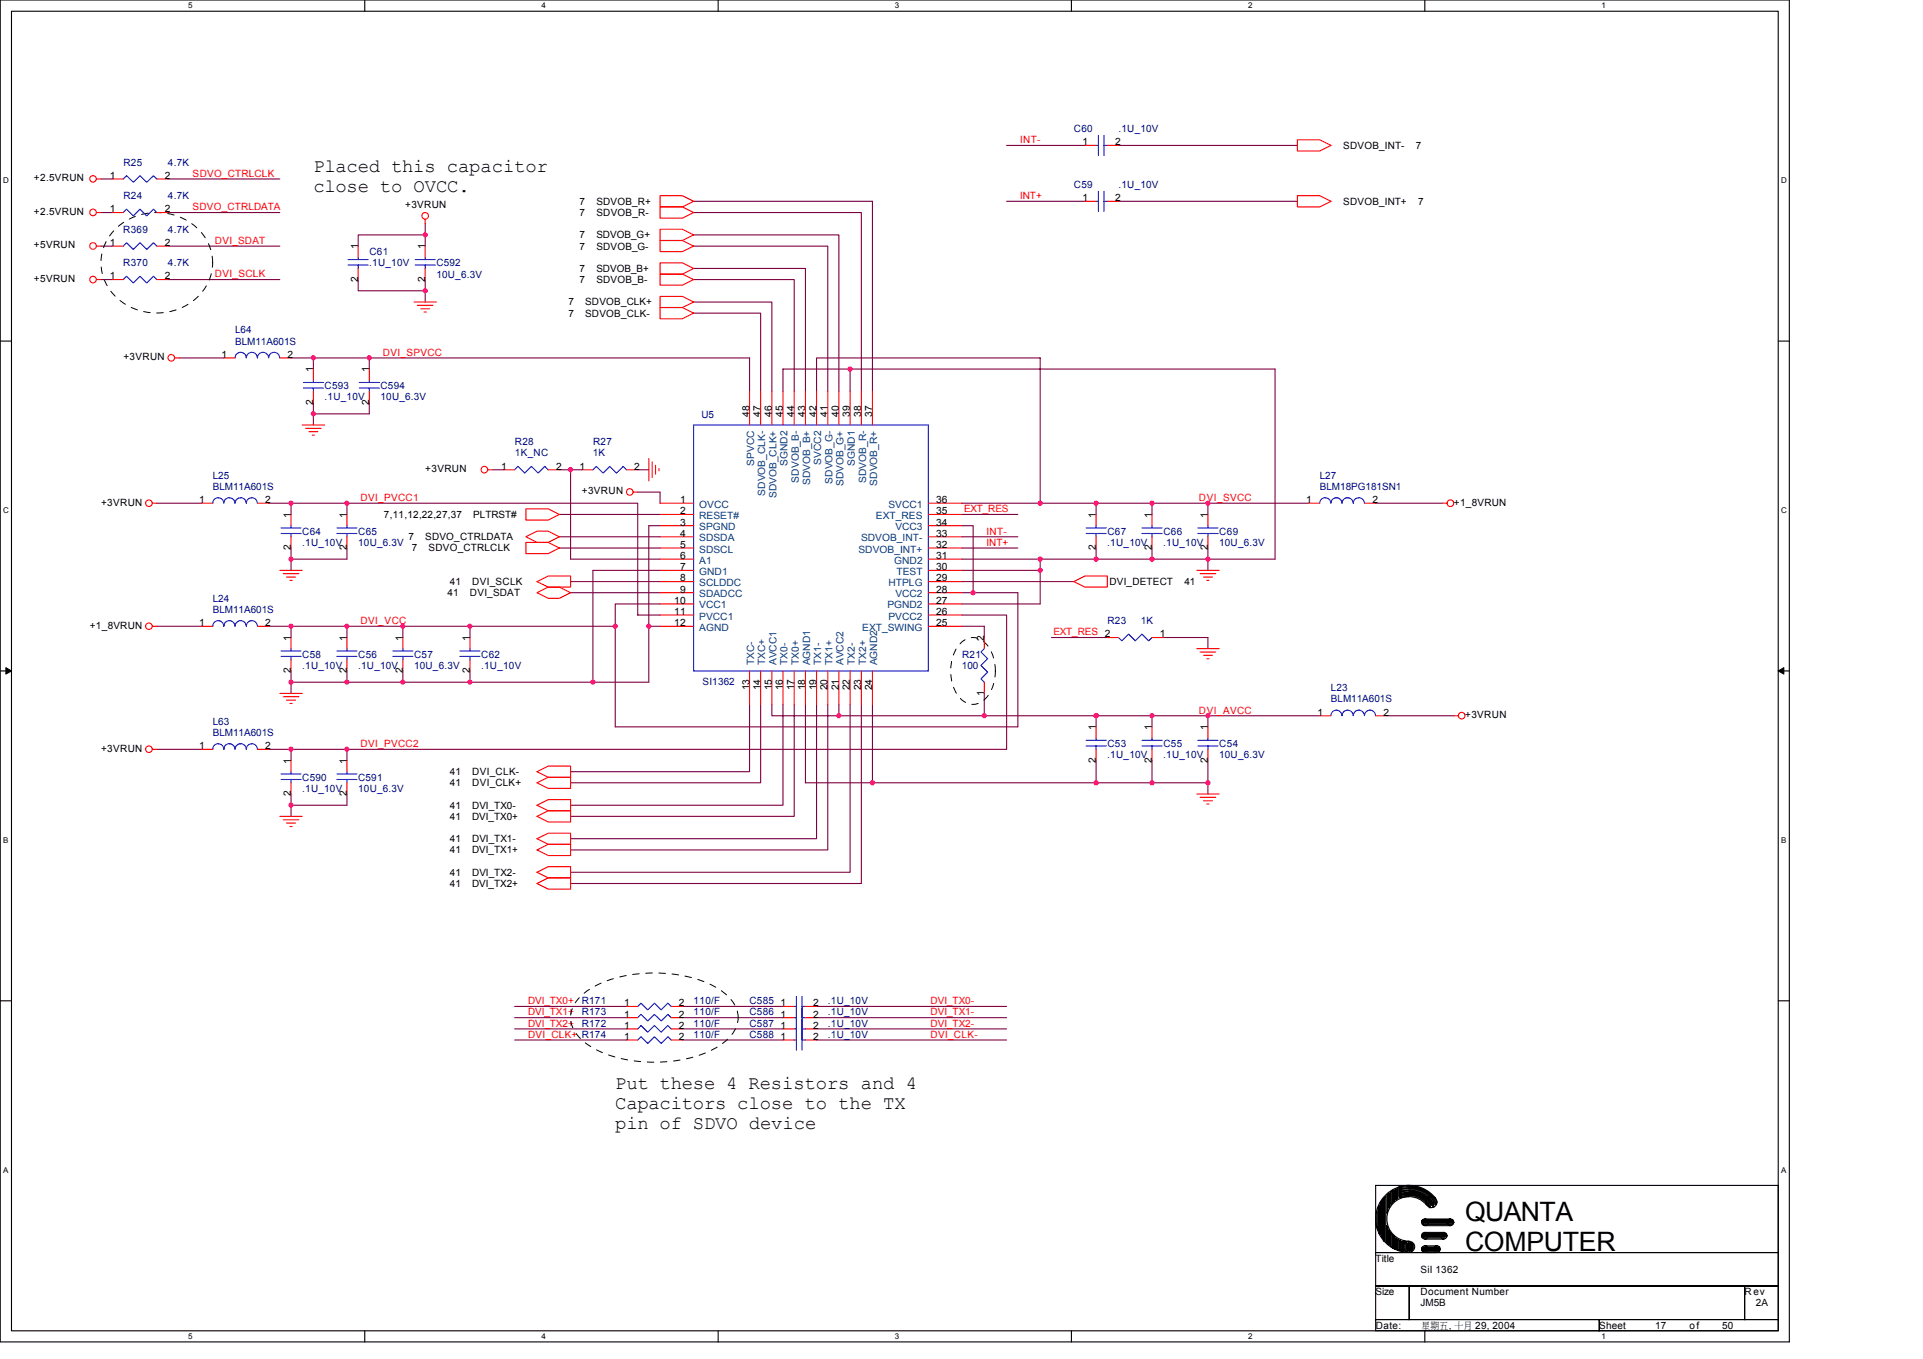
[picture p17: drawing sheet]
<svg xmlns="http://www.w3.org/2000/svg" width="297mm" height="210mm" viewBox="0 0 297 210" stroke-linecap="round" stroke-linejoin="round" font-family="sans-serif">
<defs><g id="words">
<g font-size="4.1">
<text x="226.3" y="188.5">QUANTA</text>
<text x="226.3" y="193.3">COMPUTER</text>
</g>
<g font-size="2.9">
<text x="48.4" y="26.5">Placed this capacitor</text>
<text x="48.4" y="29.7">close to OVCC.</text>
<text x="95" y="168.1">Put these 4 Resistors and 4</text>
<text x="95" y="171.3">Capacitors close to the TX</text>
<text x="95" y="174.4">pin of SDVO device</text>
</g>
<g font-size="1.5" fill="#f00">
<text x="157.6" y="22.1">INT-</text>
<text x="29.8" y="27.3">SDVO_CTRLCLK</text>
<text x="29.8" y="32.5">SDVO_CTRLDATA</text>
<text x="157.6" y="30.8">INT+</text>
<text x="33.2" y="37.7">DVI_SDAT</text>
<text x="33.2" y="42.8">DVI_SCLK</text>
<text x="59.2" y="54.9">DVI_SPVCC</text>
<text x="55.7" y="77.4">DVI_PVCC1</text>
<text x="185.2" y="77.4">DVI_SVCC</text>
<text x="148.9" y="79.1">EXT_RES</text>
<text x="152.4" y="82.6">INT-</text>
<text x="152.4" y="84.3">INT+</text>
<text x="55.7" y="96.4">DVI_VCC</text>
<text x="162.7" y="98.1">EXT_RES 2</text>
<text x="185.2" y="110.2">DVI_AVCC</text>
<text x="55.7" y="115.4">DVI_PVCC2</text>
<text x="81.6" y="155.1">DVI_TX0+</text>
<text x="143.7" y="155.1">DVI_TX0-</text>
<text x="81.6" y="156.8">DVI_TX1+</text>
<text x="81.6" y="158.6">DVI_TX2+</text>
<text x="81.6" y="160.3">DVI_CLK+ R174</text>
<text x="143.7" y="156.8">DVI_TX1-</text>
<text x="143.7" y="158.6">DVI_TX2-</text>
<text x="143.7" y="160.3">DVI_CLK-</text>
</g>
<g font-size="1.5" fill="#000080">
<text x="165.9" y="20.4">C60</text>
<text x="172.8" y="20.4">.1U_10V</text>
<text x="19.1" y="25.6">R25</text>
<text x="25.9" y="25.6">4.7K</text>
<text x="165.9" y="29">C59</text>
<text x="172.8" y="29">.1U_10V</text>
<text x="19" y="35.9">R369</text>
<text x="19.1" y="30.8">R24</text>
<text x="25.9" y="35.9">4.7K</text>
<text x="25.9" y="30.8">4.7K</text>
<text x="19" y="41.1">R370</text>
<text x="25.9" y="41.1">4.7K</text>
<text x="57" y="41.1">.1U_10V</text>
<text x="57.1" y="39.4">C61</text>
<text x="67.4" y="41.1">C592</text>
<text x="67.4" y="42.9">10U_6.3V</text>
<text x="36.3" y="51.5">L64</text>
<text x="36.3" y="53.2">BLM11A601S</text>
<text x="50.1" y="60.1">C593</text>
<text x="50.1" y="61.8">.1U_10V</text>
<text x="58.8" y="60.1">C594</text>
<text x="58.8" y="61.8">10U_6.3V</text>
<text x="108.3" y="64.6">U5</text>
<text x="79.5" y="68.8">R28</text>
<text x="79.5" y="70.5">1K_NC</text>
<text x="91.6" y="70.5">1K</text>
<text x="91.6" y="68.8">R27</text>
<text x="32.9" y="74">L25</text>
<text x="32.9" y="75.7">BLM11A601S</text>
<text x="203.9" y="74">L27</text>
<text x="203.9" y="75.7">BLM18PG181SN1</text>
<text x="46.7" y="82.6">C64</text>
<text x="55.3" y="82.6">C65</text>
<text x="171.1" y="82.6">C67</text>
<text x="179.7" y="82.6">C66</text>
<text x="188.3" y="82.6">C69</text>
<text x="46.7" y="84.3">.1U_10V</text>
<text x="55.3" y="84.3">10U_6.3V</text>
<text x="171" y="84.3">.1U_10V</text>
<text x="179.7" y="84.3">.1U_10V</text>
<text x="188.3" y="84.3">10U_6.3V</text>
<text x="32.9" y="92.9">L24</text>
<text x="32.9" y="94.7">BLM11A601S</text>
<text x="46.7" y="101.6">C58</text>
<text x="55.3" y="101.6">C56</text>
<text x="64" y="101.6">C57</text>
<text x="74.3" y="101.6">C62</text>
<text x="148.6" y="101.6">R21</text>
<text x="171.1" y="96.4">R23</text>
<text x="176.2" y="96.4">1K</text>
<text x="46.7" y="103.3">.1U_10V</text>
<text x="55.3" y="103.3">.1U_10V</text>
<text x="64" y="103.3">10U_6.3V</text>
<text x="74.3" y="103.3">.1U_10V</text>
<text x="108.5" y="105.7">SI1362</text>
<text x="148.6" y="103.3">100</text>
<text x="205.6" y="106.8">L23</text>
<text x="32.9" y="112">L63</text>
<text x="32.9" y="113.7">BLM11A601S</text>
<text x="205.6" y="108.5">BLM11A601S</text>
<text x="171" y="117.1">.1U_10V</text>
<text x="171.1" y="115.4">C53</text>
<text x="179.7" y="117.1">.1U_10V</text>
<text x="179.7" y="115.4">C55</text>
<text x="188.3" y="117.1">10U_6.3V</text>
<text x="188.3" y="115.4">C54</text>
<text x="46.7" y="120.6">C590</text>
<text x="46.7" y="122.3">.1U_10V</text>
<text x="55.3" y="120.6">C591</text>
<text x="55.3" y="122.3">10U_6.3V</text>
<text x="89.9" y="155.1">R171</text>
<text x="107.1" y="155.1">110/F</text>
<text x="115.8" y="155.1">C585</text>
<text x="127.9" y="155.1">.1U_10V</text>
<text x="89.9" y="158.6">R172</text>
<text x="89.9" y="156.8">R173</text>
<text x="107.1" y="160.3">110/F</text>
<text x="107.1" y="158.6">110/F</text>
<text x="107.1" y="156.8">110/F</text>
<text x="115.8" y="158.6">C587</text>
<text x="115.8" y="160.3">C588</text>
<text x="115.8" y="156.8">C586</text>
<text x="127.9" y="158.6">.1U_10V</text>
<text x="127.9" y="160.3">.1U_10V</text>
<text x="127.9" y="156.8">.1U_10V</text>
</g>
<g font-size="1.5">
<text x="167.2" y="22.4">1</text>
<text x="172.3" y="22.4">2</text>
<text x="207.5" y="23">SDVOB_INT-</text>
<text x="218.7" y="23">7</text>
<text x="5.2" y="28">+2.5VRUN</text>
<text x="17" y="27.6">1</text>
<text x="25.4" y="27.6">2</text>
<text x="5.2" y="33.2">+2.5VRUN</text>
<text x="17" y="32.8">1</text>
<text x="25.4" y="32.8">2</text>
<text x="62.6" y="32.2">+3VRUN</text>
<text x="89.5" y="31.6">7</text>
<text x="89.5" y="33.4">7</text>
<text x="92.1" y="31.6">SDVOB_R+</text>
<text x="92.1" y="33.4">SDVOB_R-</text>
<text x="167.2" y="31.1">1</text>
<text x="172.3" y="31.1">2</text>
<text x="207.5" y="31.6">SDVOB_INT+</text>
<text x="219.1" y="31.6">7</text>
<text x="5.2" y="38.4">+5VRUN</text>
<text x="17" y="38">1</text>
<text x="25.4" y="38">2</text>
<text x="55.3" y="38.5" transform="rotate(-90 55.3 38.5)">1</text>
<text x="65.7" y="38.5" transform="rotate(-90 65.7 38.5)">1</text>
<text x="89.5" y="36.8">7</text>
<text x="89.5" y="38.5">7</text>
<text x="89.5" y="42">7</text>
<text x="92.1" y="36.8">SDVOB_G+</text>
<text x="92.1" y="38.5">SDVOB_G-</text>
<text x="92.1" y="42">SDVOB_B+</text>
<text x="5.2" y="43.5">+5VRUN</text>
<text x="17" y="43.2">1</text>
<text x="25.4" y="43.2">2</text>
<text x="55.3" y="43.6" transform="rotate(-90 55.3 43.6)">2</text>
<text x="65.7" y="43.6" transform="rotate(-90 65.7 43.6)">2</text>
<text x="87.8" y="47.2">7</text>
<text x="89.5" y="43.7">7</text>
<text x="90.4" y="47.2">SDVOB_CLK+</text>
<text x="92.1" y="43.7">SDVOB_B-</text>
<text x="87.8" y="48.9">7</text>
<text x="90.4" y="48.9">SDVOB_CLK-</text>
<text x="19.1" y="55.6">+3VRUN</text>
<text x="34.2" y="55.3">1</text>
<text x="44.4" y="55.3">2</text>
<text x="48.4" y="57.5" transform="rotate(-90 48.4 57.5)">1</text>
<text x="57" y="57.5" transform="rotate(-90 57 57.5)">1</text>
<text x="48.4" y="62.5" transform="rotate(-90 48.4 62.5)">2</text>
<text x="57" y="62.5" transform="rotate(-90 57 62.5)">2</text>
<text x="115.8" y="64.4" transform="rotate(-90 115.8 64.4)">48</text>
<text x="117.5" y="64.4" transform="rotate(-90 117.5 64.4)">47</text>
<text x="119.2" y="64.4" transform="rotate(-90 119.2 64.4)">46</text>
<text x="120.9" y="64.4" transform="rotate(-90 120.9 64.4)">45</text>
<text x="122.7" y="64.4" transform="rotate(-90 122.7 64.4)">44</text>
<text x="124.4" y="64.4" transform="rotate(-90 124.4 64.4)">43</text>
<text x="126.1" y="64.4" transform="rotate(-90 126.1 64.4)">42</text>
<text x="127.8" y="64.4" transform="rotate(-90 127.8 64.4)">41</text>
<text x="129.6" y="64.4" transform="rotate(-90 129.6 64.4)">40</text>
<text x="131.3" y="64.4" transform="rotate(-90 131.3 64.4)">39</text>
<text x="133" y="64.4" transform="rotate(-90 133 64.4)">38</text>
<text x="134.7" y="64.4" transform="rotate(-90 134.7 64.4)">37</text>
<text x="30.8" y="77.7">1</text>
<text x="41" y="77.7">2</text>
<text x="65.7" y="72.9">+3VRUN</text>
<text x="77.4" y="72.5">1</text>
<text x="85.9" y="72.5">2</text>
<text x="89.5" y="72.5">1</text>
<text x="89.9" y="76.4">+3VRUN</text>
<text x="98" y="72.5">2</text>
<text x="105" y="77.7">1</text>
<text x="144.6" y="77.7">36</text>
<text x="201.8" y="77.7">1</text>
<text x="212" y="77.7">2</text>
<text x="15.6" y="78.1">+3VRUN</text>
<text x="44.9" y="80" transform="rotate(-90 44.9 80)">1</text>
<text x="53.6" y="80" transform="rotate(-90 53.6 80)">1</text>
<text x="59.3" y="80">7,11,12,22,27,37</text>
<text x="63.1" y="83.4">7</text>
<text x="65.7" y="83.4">SDVO_CTRLDATA</text>
<text x="73.1" y="80">PLTRST#</text>
<text x="105" y="79.4">2</text>
<text x="105" y="81.2">3</text>
<text x="105" y="82.9">4</text>
<text x="144.6" y="82.9">33</text>
<text x="144.6" y="81.2">34</text>
<text x="144.6" y="79.4">35</text>
<text x="169.3" y="80" transform="rotate(-90 169.3 80)">1</text>
<text x="177.9" y="80" transform="rotate(-90 177.9 80)">1</text>
<text x="186.6" y="80" transform="rotate(-90 186.6 80)">1</text>
<text x="224.6" y="78.1">+1_8VRUN</text>
<text x="44.9" y="85" transform="rotate(-90 44.9 85)">2</text>
<text x="53.6" y="85" transform="rotate(-90 53.6 85)">2</text>
<text x="63.6" y="85.2">7</text>
<text x="66.2" y="85.2">SDVO_CTRLCLK</text>
<text x="105" y="84.6">5</text>
<text x="105" y="86.3">6</text>
<text x="105" y="88.1">7</text>
<text x="105" y="89.8">8</text>
<text x="144.6" y="89.8">29</text>
<text x="144.6" y="86.3">31</text>
<text x="144.6" y="88.1">30</text>
<text x="144.6" y="84.6">32</text>
<text x="169.3" y="85" transform="rotate(-90 169.3 85)">2</text>
<text x="177.9" y="85" transform="rotate(-90 177.9 85)">2</text>
<text x="186.6" y="85" transform="rotate(-90 186.6 85)">2</text>
<text x="69.1" y="92.1">41</text>
<text x="69.5" y="90.4">41</text>
<text x="72.6" y="92.1">DVI_SDAT</text>
<text x="72.9" y="90.4">DVI_SCLK</text>
<text x="104.2" y="93.3">10</text>
<text x="104.2" y="95">11</text>
<text x="105" y="91.5">9</text>
<text x="144.6" y="93.3">27</text>
<text x="144.6" y="95">26</text>
<text x="144.6" y="91.5">28</text>
<text x="171.4" y="90.4">DVI_DETECT</text>
<text x="183" y="90.4">41</text>
<text x="13.9" y="97.1">+1_8VRUN</text>
<text x="30.8" y="96.7">1</text>
<text x="41" y="96.7">2</text>
<text x="44.9" y="99" transform="rotate(-90 44.9 99)">1</text>
<text x="53.6" y="99" transform="rotate(-90 53.6 99)">1</text>
<text x="62.2" y="99" transform="rotate(-90 62.2 99)">1</text>
<text x="72.6" y="99" transform="rotate(-90 72.6 99)">1</text>
<text x="104.2" y="96.7">12</text>
<text x="144.6" y="96.7">25</text>
<text x="152" y="99" transform="rotate(-90 152 99)">2</text>
<text x="179.2" y="98.4">1</text>
<text x="44.9" y="104" transform="rotate(-90 44.9 104)">2</text>
<text x="53.6" y="104" transform="rotate(-90 53.6 104)">2</text>
<text x="62.2" y="104" transform="rotate(-90 62.2 104)">2</text>
<text x="72.6" y="104" transform="rotate(-90 72.6 104)">2</text>
<text x="115.8" y="106.6" transform="rotate(-90 115.8 106.6)">13</text>
<text x="117.5" y="106.6" transform="rotate(-90 117.5 106.6)">14</text>
<text x="119.2" y="106.6" transform="rotate(-90 119.2 106.6)">15</text>
<text x="120.9" y="106.6" transform="rotate(-90 120.9 106.6)">16</text>
<text x="122.7" y="106.6" transform="rotate(-90 122.7 106.6)">17</text>
<text x="124.4" y="106.6" transform="rotate(-90 124.4 106.6)">18</text>
<text x="126.1" y="106.6" transform="rotate(-90 126.1 106.6)">19</text>
<text x="127.8" y="106.6" transform="rotate(-90 127.8 106.6)">20</text>
<text x="129.6" y="106.6" transform="rotate(-90 129.6 106.6)">21</text>
<text x="131.3" y="106.6" transform="rotate(-90 131.3 106.6)">22</text>
<text x="133" y="106.6" transform="rotate(-90 133 106.6)">23</text>
<text x="134.7" y="106.6" transform="rotate(-90 134.7 106.6)">24</text>
<text x="152" y="107.5" transform="rotate(-90 152 107.5)">1</text>
<text x="169.3" y="112.8" transform="rotate(-90 169.3 112.8)">1</text>
<text x="177.9" y="112.8" transform="rotate(-90 177.9 112.8)">1</text>
<text x="186.6" y="112.8" transform="rotate(-90 186.6 112.8)">1</text>
<text x="203.5" y="110.5">1</text>
<text x="213.7" y="110.5">2</text>
<text x="226.3" y="110.9">+3VRUN</text>
<text x="15.6" y="116.1">+3VRUN</text>
<text x="30.8" y="115.7">1</text>
<text x="41" y="115.7">2</text>
<text x="44.9" y="118" transform="rotate(-90 44.9 118)">1</text>
<text x="53.6" y="118" transform="rotate(-90 53.6 118)">1</text>
<text x="69.5" y="119.7">41</text>
<text x="72.9" y="119.7">DVI_CLK-</text>
<text x="169.3" y="117.8" transform="rotate(-90 169.3 117.8)">2</text>
<text x="177.9" y="117.8" transform="rotate(-90 177.9 117.8)">2</text>
<text x="186.6" y="117.8" transform="rotate(-90 186.6 117.8)">2</text>
<text x="44.9" y="123" transform="rotate(-90 44.9 123)">2</text>
<text x="53.6" y="123" transform="rotate(-90 53.6 123)">2</text>
<text x="69.5" y="121.5">41</text>
<text x="69.5" y="124.9">41</text>
<text x="72.9" y="121.5">DVI_CLK+</text>
<text x="72.9" y="124.9">DVI_TX0-</text>
<text x="69.5" y="126.6">41</text>
<text x="69.5" y="131.8">41</text>
<text x="69.5" y="130.1">41</text>
<text x="72.9" y="126.6">DVI_TX0+</text>
<text x="72.9" y="131.8">DVI_TX1+</text>
<text x="72.9" y="130.1">DVI_TX1-</text>
<text x="69.5" y="135.3">41</text>
<text x="69.5" y="137">41</text>
<text x="72.9" y="135.3">DVI_TX2-</text>
<text x="72.9" y="137">DVI_TX2+</text>
<text x="96.4" y="155.4">1</text>
<text x="104.9" y="155.4">2</text>
<text x="120.6" y="155.4">1</text>
<text x="125.6" y="155.4">2</text>
<text x="96.4" y="160.6">1</text>
<text x="96.4" y="158.9">1</text>
<text x="96.4" y="157.2">1</text>
<text x="104.9" y="160.6">2</text>
<text x="104.9" y="158.9">2</text>
<text x="104.9" y="157.2">2</text>
<text x="120.6" y="158.9">1</text>
<text x="120.6" y="160.6">1</text>
<text x="120.6" y="157.2">1</text>
<text x="125.6" y="158.9">2</text>
<text x="125.6" y="160.6">2</text>
<text x="125.6" y="157.2">2</text>
<text x="212.5" y="194.9">Title</text>
<text x="219.4" y="196.6">SiI 1362</text>
<text x="212.5" y="200">Size</text>
<text x="219.4" y="200">Document Number</text>
<text x="219.4" y="201.8">JM5B</text>
<text x="269.5" y="200">Rev</text>
<text x="271.2" y="201.8">2A</text>
<text x="212.5" y="205.2">Date:</text>
<text x="219.6" y="205.2">星期五, 十月 29, 2004</text>
<text x="247" y="205.2">Sheet</text>
<text x="255.7" y="205.2">17</text>
<text x="261" y="205.2">of</text>
<text x="266" y="205.2">50</text>
</g>
<g font-size="1.5" fill="#004080">
<text x="116.5" y="72" transform="rotate(-90 116.5 72)">SPVCC</text>
<text x="121.7" y="72" transform="rotate(-90 121.7 72)">SGND2</text>
<text x="126.8" y="71.8" transform="rotate(-90 126.8 71.8)">SVCC2</text>
<text x="132" y="72" transform="rotate(-90 132 72)">SGND1</text>
<text x="118.2" y="76.6" transform="rotate(-90 118.2 76.6)">SDVOB_CLK-</text>
<text x="119.9" y="77" transform="rotate(-90 119.9 77)">SDVOB_CLK+</text>
<text x="123.4" y="74.5" transform="rotate(-90 123.4 74.5)">SDVOB_B-</text>
<text x="125.1" y="74.9" transform="rotate(-90 125.1 74.9)">SDVOB_B+</text>
<text x="128.6" y="74.7" transform="rotate(-90 128.6 74.7)">SDVOB_G-</text>
<text x="130.3" y="75.1" transform="rotate(-90 130.3 75.1)">SDVOB_G+</text>
<text x="133.8" y="74.6" transform="rotate(-90 133.8 74.6)">SDVOB_R-</text>
<text x="135.5" y="75" transform="rotate(-90 135.5 75)">SDVOB_R+</text>
<text x="108" y="78.4">OVCC</text>
<text x="108" y="80.2">RESET#</text>
<text x="108" y="81.9">SPGND</text>
<text x="108" y="83.6">SDSDA</text>
<text x="133" y="83.6">SDVOB_INT-</text>
<text x="135.3" y="80.2">EXT_RES</text>
<text x="137.2" y="78.4">SVCC1</text>
<text x="138.3" y="81.9">VCC3</text>
<text x="108" y="85.3">SDSCL</text>
<text x="108" y="87.1">A1</text>
<text x="108" y="88.8">GND1</text>
<text x="132.6" y="85.3">SDVOB_INT+</text>
<text x="138.1" y="87.1">GND2</text>
<text x="138.5" y="88.8">TEST</text>
<text x="108" y="90.5">SCLDDC</text>
<text x="108" y="92.2">SDADCC</text>
<text x="108" y="94">VCC1</text>
<text x="108" y="95.7">PVCC1</text>
<text x="137.1" y="94">PGND2</text>
<text x="137.2" y="90.5">HTPLG</text>
<text x="137.2" y="95.7">PVCC2</text>
<text x="138.3" y="92.2">VCC2</text>
<text x="108" y="97.4">AGND</text>
<text x="133.2" y="97.4">EXT_SWING</text>
<text x="116.5" y="102.8" transform="rotate(-90 116.5 102.8)">TXC-</text>
<text x="118.2" y="102.8" transform="rotate(-90 118.2 102.8)">TXC+</text>
<text x="119.9" y="102.8" transform="rotate(-90 119.9 102.8)">AVCC1</text>
<text x="121.7" y="102.8" transform="rotate(-90 121.7 102.8)">TX0-</text>
<text x="123.4" y="102.8" transform="rotate(-90 123.4 102.8)">TX0+</text>
<text x="125.1" y="102.8" transform="rotate(-90 125.1 102.8)">AGND1</text>
<text x="126.8" y="102.8" transform="rotate(-90 126.8 102.8)">TX1-</text>
<text x="128.6" y="102.8" transform="rotate(-90 128.6 102.8)">TX1+</text>
<text x="130.3" y="102.8" transform="rotate(-90 130.3 102.8)">AVCC2</text>
<text x="132" y="102.8" transform="rotate(-90 132 102.8)">TX2-</text>
<text x="133.8" y="102.8" transform="rotate(-90 133.8 102.8)">TX2+</text>
<text x="135.5" y="102.8" transform="rotate(-90 135.5 102.8)">AGND2</text>
</g>
<g font-size="1.2">
<text x="29.1" y="1.3">5</text>
<text x="83.6" y="1.3">4</text>
<text x="138.2" y="1.3">3</text>
<text x="192.8" y="1.3">2</text>
<text x="247.4" y="1.3">1</text>
<text x=".5" y="28.3">D</text>
<text x="275.1" y="28.3">D</text>
<text x=".5" y="79.2">C</text>
<text x="275.1" y="79.2">C</text>
<text x=".5" y="130.2">B</text>
<text x="275.1" y="130.2">B</text>
<text x=".5" y="181.1">A</text>
<text x="275.1" y="181.1">A</text>
<text x="29.1" y="206.8">5</text>
<text x="83.6" y="206.8">4</text>
<text x="138.2" y="206.8">3</text>
<text x="192.8" y="206.8">2</text>
<text x="247.4" y="206.8">1</text>
</g>
</g></defs>
<path d="M0 0h276.4v207.3h-276.4zM1.8 1.7h272.9v203.8h-272.9z" fill="none" stroke="#000" stroke-width=".17"/>
<g fill="#fff">
<path d="M29.1 .2h.6v1.4h-.6z"/>
<path d="M29.1 205.7h.6v1.4h-.6z"/>
</g>
<path d="M56.3 0v1.7M56.3 205.5v1.8" fill="none" stroke="#000" stroke-width=".17"/>
<g fill="#fff">
<path d="M83.6 .2h.7v1.4h-.7z"/>
<path d="M83.6 205.7h.7v1.4h-.7z"/>
</g>
<path d="M110.9 0v1.7M110.9 205.5v1.8" fill="none" stroke="#000" stroke-width=".17"/>
<g fill="#fff">
<path d="M138.2 .2h.7v1.4h-.7z"/>
<path d="M138.2 205.7h.7v1.4h-.7z"/>
</g>
<path d="M165.5 0v1.7M165.5 205.5v1.8" fill="none" stroke="#000" stroke-width=".17"/>
<g fill="#fff">
<path d="M192.8 .2h.6v1.4h-.6z"/>
<path d="M192.8 205.7h.6v1.4h-.6z"/>
</g>
<path d="M220.1 0v1.7M220.1 205.5v1.8" fill="none" stroke="#000" stroke-width=".17"/>
<g fill="#fff">
<path d="M247.4 .2h.6v1.4h-.6z"/>
<path d="M247.4 205.7h.6v1.4h-.6z"/>
<path d="M.5 27.2h.8v1.4h-.8z"/>
<path d="M275.1 27.2h.9v1.4h-.9z"/>
<path d="M.5 78.1h.8v1.4h-.8z"/>
<path d="M275.1 78.1h.9v1.4h-.9z"/>
</g>
<path d="M0 52.7h1.8M274.7 52.7h1.7" fill="none" stroke="#000" stroke-width=".17"/>
<g fill="#fff">
<path d="M.5 129.1h.8v1.4h-.8z"/>
<path d="M275.1 129.1h.8v1.4h-.8z"/>
</g>
<path d="M0 103.6h1.8M274.7 103.6h1.7" fill="none" stroke="#000" stroke-width=".17"/>
<path d="M.9 103.1l.9 .5-.9 .5zM274.7 103.6l.8-.5v1z" fill="#000" stroke="#000" stroke-width=".15"/>
<g fill="#fff">
<path d="M.5 180h.8v1.4h-.8z"/>
<path d="M275.1 180h.8v1.4h-.8z"/>
</g>
<g fill="none" stroke="#000" stroke-width=".17">
<path d="M0 154.6h1.8M274.7 154.6h1.7M212.5 183.1h62.2v10.4h-62.2zM212.5 193.5h62.2v5.1h-62.2zM212.5 198.6h5.2v5.2h-5.2zM212.7 187.1v2.4l.1 .5v-3.5l.2-.3v4.3l.2 .2v-4.8l.2-.4v5.5l.1 .2v-5.9l.2-.1v6.5M214.2 184.5v2.9l.2-.5v-2.4l.2-.2v2.2l.1-.1v-2.3l.2-.1v2l.2-.1v-2.1h.2v1.9l.1-.2v-1.7l.2-.2v1.7l.2-.1v-1.6l.1-.2v1.8M216.3 183.8a4.7 4.7 0 0 1 5.4 2.2M216.3 184.5a4 4 0 0 1 4.8 1.7M216.3 184.3a4.2 4.2 0 0 1 5.1 2.1M216.3 184.2a4.3 4.3 0 0 1 5.2 2.2M216.3 184a4.5 4.5 0 0 1 5.2 2.1"/>
<path d="M216.3 183.5a4.9 4.9 0 0 1 5.7 2.2M216.3 183.3v1.7l-.2-.2v-1.4zM216.3 191.6v1.5h-.2v-1.5l-.2-.2v1.7l-.1-.2v-1.5l-.2-.2v1.7h-.2v-1.9l-.1-.1v1.9h-.2v-2.1l-.2-.2v2.1l-.2-.2v-2l-.1-.4v2.2l-.2-.1v-2.4l-.2-.4v2.6h-.1v-7.1l-.2 .2v6.7M216.3 191.7h.2v1.4h.1v-1.4h.2v1.6h-.3l.5-1.6M216.3 184.9a3.6 3.6 0 0 1 4.5 1.7M216.3 184.7a3.8 3.8 0 0 1 4.7 1.8M216.4 183.6a4.8 4.8 0 0 1 5.5 2.3M216.5 183.4v1.4M217 191.7h.1M217 191.7v1.6l.2-.2v-1.4l.1 .4v1.2h.2v-1.4h.2v1.4h.1v-1.4h.2v1.4l.2-.2v-1l.2 .1v.7M217.7 183.1l-1.6 .2M217.7 184.8l-1.3 .2"/>
<path d="M217.7 198.6h51.8v5.2h-51.8zM219.7 188.4h4.7v.2h-4.8v.2h5l-.2 .2h-4.7l.2 .1M219.7 192.6h2.6v.2h-2.7v.1h2.9l-.2 .2h-2.7l.3 .2h2.4M219.7 190.5h3.7v.2h-3.7l-.1 .2h3.9l-.1 .1h-3.8l.3 .2h3.3M219.9 189.1h.1M219.9 189.1h4.5M220.1 192.4h1.9M220.1 193.5h1.9M220.1 191.4h2.9M220.1 190.4h2.9M220.1 189.3h4M220.1 188.3h4"/>
<path d="M220.3 186.1a3.4 3.4 0 0 0-5.8 .7 3.4 3.4 0 0 0 3.2 4.9M221.7 185a5.2 5.2 0 0 0-8.7 1 5.2 5.2 0 0 0 4.7 7.4M269.5 198.6h5.2v5.2h-5.2zM212.5 203.8h34.5v1.7h-34.5zM247 203.8h27.7v1.7h-27.7z"/>
<circle cx="217.7" cy="192.6" r=".86"/>
<circle cx="220.1" cy="190.9" r=".51"/>
<circle cx="220.1" cy="192.9" r=".51"/>
<circle cx="220.1" cy="188.8" r=".51"/>
<circle cx="221.1" cy="185.7" r=".85"/>
<circle cx="222" cy="192.9" r=".51"/>
<circle cx="223" cy="190.9" r=".51"/>
<circle cx="224" cy="188.8" r=".51"/>
</g>
<g fill="none" stroke="#800040" stroke-width=".17">
<path d="M15.6 27.6h1.7M15.6 32.8h1.7M15.6 38h1.7M25.9 27.6h17.3M25.9 32.8h17.3M25.9 38h17.3M65.7 36.3h-10.4v1.7M65.7 34.5v3.5M107.1 38h20.8v22.5M107.1 36.3h22.5v24.2M107.1 32.8h26v27.7M107.1 31.1h27.7v29.4"/>
<path d="M155.5 31.1h12.1M155.5 22.5h12.1M172.8 31.1h27.6M172.8 22.5h27.6M15.6 43.2h1.7M25.9 43.2h17.3M27.7 55.3h6.9M45 55.3h3.4v1.7M48.4 55.3h8.6v1.7M55.3 43.2v1.7h10.4v-1.7M57 55.3h58.8v5.2M65.7 44.9v1.8"/>
<path d="M107.1 48.4h10.4v12.1M107.1 46.7h12.1v13.8M107.1 43.2h15.6v17.3M107.1 41.5h17.3v19M131.3 57v3.5M24.2 77.7h6.9M41.5 77.7h3.5v1.8M45 77.7h8.6v1.8M48.4 62.2v3.4M53.6 77.7h44.9v17.3h3.5M57 62.2v1.7h-8.6M76 72.6h1.8"/>
<path d="M86.4 79.5h15.6M86.4 72.6h3.5M88.1 72.6v13.8h13.9M98.5 72.6h1.7M98.5 76h3.5v1.7M120.9 60.5v-3.5h76.1v29.4h-48.4M126.1 60.5v-5.2h34.6v22.4M148.6 77.7h29.3M148.6 79.5h8.6M169.3 77.7v1.8M177.9 77.7h8.7v1.8M177.9 77.7v1.8"/>
<path d="M186.6 77.7h15.5M212.5 77.7h10.4M24.2 96.7h6.9M41.5 96.7h20.7M45 84.6v3.5M45 96.7v1.8M53.6 84.6v1.8h-8.6M53.6 96.7v1.8M62.2 96.7h10.4v1.8M62.2 96.7v1.8M86.4 82.9h15.6M86.4 84.6h15.6"/>
<path d="M88.1 91.5h13.9M88.1 89.8h13.9M100.2 96.7h1.8M102 93.3h-7v3.4M102 88.1h-10.4v17.3M102 81.2h-1.8v24.2h-27.6M148.6 91.5h8.6v20.8h-62.2v-15.6h-22.4M148.6 81.2h1.7v10.3M148.6 95h6.9v20.7h-101.9M148.6 82.9h8.6M148.6 84.6h8.6M148.6 96.7h3.4v1.8"/>
<path d="M148.6 89.8h17.3M148.6 88.1h12.1M160.7 86.4v6.9h-12.1M162.4 98.5h8.6M169.3 84.6v1.8M177.9 84.6v1.8M179.7 98.5h6.9v1.7M186.6 84.6v3.5M24.2 115.7h6.9M41.5 115.7h3.5v1.8M45 115.7h8.6v1.8M45 103.6v3.5"/>
<path d="M45 105.4h17.2M53.6 103.6v1.8M62.2 103.6v1.8M72.6 103.6v1.8h-10.4M115.8 108.8v10.4h-27.7M117.5 108.8v12.1h-29.4M119.2 108.8v1.8h10.4M120.9 108.8v15.6h-32.8M122.7 108.8v17.3h-34.6M124.4 108.8v12.1h10.4M126.1 108.8v20.7h-38M127.9 108.8v22.5h-39.8"/>
<path d="M129.6 108.8v1.8h22.4M131.3 108.8v25.9h-43.2M133.1 108.8v27.7h-45M134.8 108.8v12.1h34.5M152 107.1v3.5h17.3M169.3 110.6v1.7M169.3 117.5v3.4M169.3 110.6h34.6M177.9 110.6v1.7M177.9 117.5v3.4M186.6 110.6v1.7M186.6 117.5v5.1"/>
<path d="M214.2 110.6h10.4M45 122.6v3.5M53.6 122.6v1.8h-8.6M169.3 120.9h17.3M79.5 155.4h17.3M79.5 157.2h17.3M79.5 158.9h17.3M105.4 155.4h15.5M105.4 157.2h15.5M105.4 158.9h15.5M126.1 155.4h29.4M126.1 157.2h29.4"/>
<path d="M126.1 158.9h29.4M79.5 160.6h17.3M105.4 160.6h15.5M126.1 160.6h29.4"/>
</g>
<g fill="none" stroke="#f00" stroke-width=".17">
<path d="M14.9 27.6h.7M14.9 32.8h.7M14.9 38h.7M17.3 27.6h1.7M17.3 32.8h1.7M17.3 38h1.7M24.2 27.6h1.7M24.2 32.8h1.7M24.2 38h1.7M55.3 38v1.7M65.7 33.9v.6M65.7 38v1.7"/>
<path d="M102 30.2h3.4l1.7 .9-1.7 .9h-3.4zM102 32h3.4l1.7 .8-1.7 .9h-3.4zM102 35.4h3.4l1.7 .9-1.7 .8h-3.4zM102 37.1h3.4l1.7 .9-1.7 .9h-3.4zM167.6 31.1h1.7M167.6 22.5h1.7M171 31.1h1.8M171 22.5h1.8M200.4 30.2h3.5l1.7 .9-1.7 .9h-3.5zM200.4 21.6h3.5l1.7 .9-1.7 .8h-3.5zM14.9 43.2h.7M17.3 43.2h1.7"/>
<path d="M24.2 43.2h1.7M27 55.3h.7M34.6 55.3h1.7M43.2 55.3h1.8M48.4 57v1.7M55.3 41.5v1.7M57 57v1.7M64 46.7h3.4M64.5 47.2h2.4M65 47.7h1.4M65.5 48.2h.3M65.7 41.5v1.7"/>
<path d="M102 42.3h3.4l1.7 .9-1.7 .8h-3.4zM102 40.6h3.4l1.7 .9-1.7 .8h-3.4zM102 47.5h3.4l1.7 .9-1.7 .8h-3.4zM102 45.8h3.4l1.7 .9-1.7 .8h-3.4zM23.5 77.7h.7M31.1 77.7h1.8M39.8 77.7h1.7M45 79.5v1.7M46.7 65.6h3.4M47.2 66.2h2.4M47.7 66.7h1.4M48.2 67.2h.4"/>
<path d="M48.4 60.5v1.7M53.6 79.5v1.7M57 60.5v1.7M75.4 72.6h.6M77.8 72.6h1.7M81.2 78.6h3.5l1.7 .9-1.7 .8h-3.5zM84.7 72.6h1.7M89.9 72.6h1.7M96.8 72.6h1.7M97.8 76h.7M100.2 70.8v3.5M100.8 71.3v2.5"/>
<path d="M101.3 71.9v1.3M101.8 72.4v.3M102 77.7h5.1M102 79.5h5.1M115.8 60.5v5.1M117.5 60.5v5.1M119.2 60.5v5.1M120.9 60.5v5.1M122.7 60.5v5.1M124.4 60.5v5.1M126.1 60.5v5.1M127.9 60.5v5.1"/>
<path d="M129.6 60.5v5.1M131.3 60.5v5.1M133.1 60.5v5.1M134.8 60.5v5.1M143.4 77.7h5.2M143.4 79.5h5.2M169.3 79.5v1.7M177.9 79.5v1.7M186.6 79.5v1.7M202.1 77.7h1.8M210.8 77.7h1.7M222.9 77.7h.6"/>
<path d="M23.5 96.7h.7M31.1 96.7h1.8M39.8 96.7h1.7M43.2 88.1h3.5M43.7 88.6h2.5M44.3 89.1h1.4M44.8 89.6h.3M45 82.9v1.7M45 98.5v1.7M53.6 82.9v1.7M53.6 98.5v1.7M62.2 98.5v1.7"/>
<path d="M72.6 98.5v1.7M81.2 82.9l1.7-.9h1.8l1.7 .9-1.7 .9h-1.8zM81.2 83.8h3.5l1.7 .8-1.7 .9h-3.5zM82.9 91.5l1.8-.8h1.7l1.7 .8-1.7 .9h-1.7zM82.9 89.8l1.8-.8h3.4v1.7h-3.4zM102 88.1h5.1M102 96.7h5.1M102 81.2h5.1M102 82.9h5.1M102 84.6h5.1M102 86.4h5.1M102 89.8h5.1"/>
<path d="M102 91.5h5.1M102 93.3h5.1M102 95h5.1M143.4 88.1h5.2M143.4 96.7h5.2M143.4 81.2h5.2M143.4 82.9h5.2M143.4 84.6h5.2M143.4 86.4h5.2M143.4 89.8h5.2M143.4 91.5h5.2M143.4 93.3h5.2"/>
<path d="M143.4 95h5.2M152 98.5v1.7M165.9 89.8l1.7-.8h3.4v1.7h-3.4zM169.3 82.9v1.7M171 98.5h1.8M177.9 82.9v1.7M177.9 98.5h1.8M184.9 88.1h3.4M185.4 88.6h2.4M185.9 89.1h1.4M186.4 89.6h.3M186.6 82.9v1.7"/>
<path d="M23.5 115.7h.7M31.1 115.7h1.8M39.8 115.7h1.7M43.2 107.1h3.5M43.7 107.6h2.5M44.3 108.1h1.4M44.8 108.6h.3M45 101.9v1.7M45 117.5v1.7M53.6 101.9v1.7M53.6 117.5v1.7M62.2 101.9v1.7"/>
<path d="M72.6 101.9v1.7M82.9 119.2l1.8-.9h3.4v1.8h-3.4zM115.8 103.6v5.2M117.5 103.6v5.2M119.2 103.6v5.2M120.9 103.6v5.2M122.7 103.6v5.2M124.4 103.6v5.2M126.1 103.6v5.2M127.9 103.6v5.2M129.6 103.6v5.2M131.3 103.6v5.2"/>
<path d="M133.1 103.6v5.2M134.8 103.6v5.2M152 105.4v1.7M169.3 112.3v1.7M169.3 115.7v1.8M177.9 112.3v1.7M177.9 115.7v1.8M184.9 100.2h3.4M185.4 100.7h2.4M185.9 101.2h1.4M186.4 101.7h.3M186.6 112.3v1.7"/>
<path d="M186.6 115.7v1.8M203.9 110.6h1.7M212.5 110.6h1.7M224.6 110.6h.7M43.2 126.1h3.5M43.7 126.6h2.5M44.3 127.1h1.4M44.8 127.7h.3M45 120.9v1.7M53.6 120.9v1.7M82.9 120.9l1.8-.8h3.4v1.7h-3.4zM82.9 126.1l1.8-.9h3.4v1.8h-3.4z"/>
<path d="M82.9 124.4l1.8-.9h3.4v1.7h-3.4zM82.9 131.3l1.8-.9h3.4v1.7h-3.4zM82.9 129.5l1.8-.8h3.4v1.7h-3.4zM82.9 134.7l1.8-.8h3.4v1.7h-3.4zM82.9 136.5l1.8-.9h3.4v1.7h-3.4zM184.9 122.6h3.4M185.4 123.1h2.4M185.9 123.7h1.4M186.4 124.2h.3M96.8 158.9h1.7M96.8 155.4h1.7M96.8 157.2h1.7"/>
<path d="M103.7 158.9h1.7M103.7 155.4h1.7M103.7 157.2h1.7M120.9 158.9h1.8M120.9 155.4h1.8M120.9 157.2h1.8M124.4 158.9h1.7M124.4 155.4h1.7M124.4 157.2h1.7M96.8 160.6h1.7M103.7 160.6h1.7M120.9 160.6h1.8"/>
<path d="M124.4 160.6h1.7"/>
<circle cx="14.4" cy="32.8" r=".51"/>
<circle cx="14.4" cy="38" r=".51"/>
<circle cx="14.4" cy="27.6" r=".51"/>
<circle cx="65.7" cy="33.3" r=".51"/>
<circle cx="14.4" cy="43.2" r=".51"/>
<circle cx="26.5" cy="55.3" r=".51"/>
<circle cx="23" cy="77.7" r=".51"/>
<circle cx="74.8" cy="72.5" r=".51"/>
<circle cx="97.3" cy="76" r=".51"/>
<circle cx="224" cy="77.7" r=".51"/>
<circle cx="23" cy="96.7" r=".51"/>
<circle cx="23" cy="115.7" r=".51"/>
<circle cx="225.8" cy="110.5" r=".51"/>
</g>
<path d="M18.1 35.1a9.2 9.2 0 0 1 13.6 1.6 7.3 7.3 0 0 1-3.1 10.6 9.1 9.1 0 0 1-12.3-3.7 7.2 7.2 0 0 1 1.8-8.5zM148.6 99.2a2.59 2.59 0 0 1 3.9 .5 6.8 6.8 0 0 1-.5 8.4 2.58 2.58 0 0 1-3.9-.5 7 7 0 0 1 0-7.9zM89.6 153.9a15.7 15.7 0 0 1 9.8-3.6 20.3 20.3 0 0 1 11.4 2.3 5.7 5.7 0 0 1 3.2 4.6 5.7 5.7 0 0 1-3.2 4.5 21.5 21.5 0 0 1-15.8 1.6 11.1 11.1 0 0 1-6-3.6 4.1 4.1 0 0 1 .6-5.8z" fill="none" stroke="#000" stroke-width=".15" stroke-dasharray="1 1 1 1 1 1 1 1"/>
<g fill="none" stroke="#00f" stroke-width=".17">
<path d="M19 32.8l.6-.5 1 1 1-1 1.1 1 1-1 .5 .5M19 27.6l.6-.5 1 1.1 1-1.1 1.1 1.1 1-1.1 .5 .5M19 38l.6-.5 1 1 1-1 1.1 1 1-1 .5 .5M55.3 39.7v.4M65.7 39.7v.4M169.3 31.1h.4M169.3 22.5h.4M169.7 20.9v3.1M169.7 29.5v3.2M170.5 31.1h.5M170.5 20.9v3.1M170.5 29.5v3.2"/>
<path d="M170.5 22.5h.5M19 43.2l.6-.5 1 1 1-1 1.1 1 1-1 .5 .5M36.3 55.3a.86 .86 0 0 1 .9-.9 .86 .86 0 0 1 .8 .9 .86 .86 0 0 1 .9-.9 .86 .86 0 0 1 .8 .9M39.8 55.3a.86 .86 0 0 1 .8-.9 .86 .86 0 0 1 .9 .9M41.5 55.3a.85 .85 0 0 1 .9-.9 .85 .85 0 0 1 .8 .9M46.9 59.9h3.1M46.9 59.1h3.1M48.4 58.7v.4M48.4 59.9v.6M53.8 40.9h3.1M53.8 40.1h3.1M55.3 40.9v.6"/>
<path d="M55.5 59.9h3.1M55.5 59.1h3.1M57 58.7v.4M57 59.9v.6M64.1 40.9h3.1M64.1 40.1h3.1M65.7 40.9v.6M32.9 77.7a.85 .85 0 0 1 .8-.8 .85 .85 0 0 1 .9 .8M34.6 77.7a.86 .86 0 0 1 .8-.8 .86 .86 0 0 1 .9 .8 .87 .87 0 0 1 .9-.8 .87 .87 0 0 1 .8 .8 .86 .86 0 0 1 .9-.8 .86 .86 0 0 1 .8 .8M79.5 72.6l.5-.6 1 1.1 1.1-1.1 1 1.1 1.1-1.1 .5 .6M91.6 72.6l.5-.6 1.1 1.1 1-1.1 1 1.1 1.1-1.1 .5 .6M107.1 65.6h36.3v38h-36.3z"/>
<path d="M203.9 77.7a.86 .86 0 0 1 .8-.8 .86 .86 0 0 1 .9 .8M205.6 77.7a.85 .85 0 0 1 .8-.8 .85 .85 0 0 1 .9 .8 .87 .87 0 0 1 .8-.8 .87 .87 0 0 1 .9 .8 .87 .87 0 0 1 .9-.8 .87 .87 0 0 1 .9 .8M32.9 96.7a.85 .85 0 0 1 .8-.8 .85 .85 0 0 1 .9 .8M34.6 96.7a.86 .86 0 0 1 .8-.8 .86 .86 0 0 1 .9 .8 .87 .87 0 0 1 .9-.8 .87 .87 0 0 1 .8 .8 .86 .86 0 0 1 .9-.8 .86 .86 0 0 1 .8 .8M43.4 82.4h3.1M43.4 81.5h3.1M45 81.2v.3M45 82.4v.5M52 82.4h3.1M52 81.5h3.1M53.6 81.2v.3M53.6 82.4v.5"/>
<path d="M167.8 82.4h3.1M167.8 81.5h3.1M169.3 81.2v.3M169.3 82.4v.5M172.8 98.5l.5 .5 1-1.1 1.1 1.1 1-1.1 1 1.1 .5-.5M176.4 82.4h3.1M176.4 81.5h3.1M177.9 81.2v.3M177.9 82.4v.5M185 82.4h3.1M185 81.5h3.1M186.6 81.2v.3"/>
<path d="M186.6 82.4v.5M32.9 115.7a.85 .85 0 0 1 .8-.8 .85 .85 0 0 1 .9 .8M34.6 115.7a.86 .86 0 0 1 .8-.8 .86 .86 0 0 1 .9 .8 .87 .87 0 0 1 .9-.8 .87 .87 0 0 1 .8 .8 .86 .86 0 0 1 .9-.8 .86 .86 0 0 1 .8 .8M43.4 101.4h3.1M43.4 100.5h3.1M43.4 119.5h3.1M45 100.2v.3M45 101.4v.5M45 119.2v.3M52 101.4h3.1M52 100.5h3.1M52 119.5h3.1"/>
<path d="M53.6 100.2v.3M53.6 101.4v.5M53.6 119.2v.3M60.7 101.4h3.1M60.7 100.5h3.1M62.2 100.2v.3M62.2 101.4v.5M71 101.4h3.1M71 100.5h3.1M72.6 100.2v.3M72.6 101.4v.5M152 100.2l-.5 .5 1.1 1-1.1 1.1 1.1 1-1.1 1.1 .5 .5"/>
<path d="M167.8 115.2h3.1M167.8 114.3h3.1M169.3 114v.3M169.3 115.2v.5M176.4 115.2h3.1M176.4 114.3h3.1M177.9 114v.3M177.9 115.2v.5M185 115.2h3.1M185 114.3h3.1M186.6 114v.3M186.6 115.2v.5"/>
<path d="M205.6 110.5a.85 .85 0 0 1 .8-.8 .85 .85 0 0 1 .9 .8 .87 .87 0 0 1 .8-.8 .87 .87 0 0 1 .9 .8 .87 .87 0 0 1 .9-.8 .87 .87 0 0 1 .9 .8 .86 .86 0 0 1 .8-.8 .86 .86 0 0 1 .9 .8M43.4 120.4h3.1M45 120.4v.5M52 120.4h3.1M53.6 120.4v.5M98.5 155.4l.5-.5 1.1 1.1 1-1.1 1 1.1 1.1-1.1 .5 .5M98.5 158.9l.5-.5 1.1 1 1-1 1 1 1.1-1 .5 .5M98.5 157.2l.5-.5 1.1 1 1-1 1 1 1.1-1 .5 .5M122.7 158.9h.3M122.7 157.2h.3M122.7 155.4h.3M123 153.9v8.3"/>
<path d="M123.9 158.9h.5M123.9 153.9v8.3M123.9 157.2h.5M123.9 155.4h.5M98.5 160.6l.5-.5 1.1 1.1 1-1.1 1 1.1 1.1-1.1 .5 .5M122.7 160.6h.3M123.9 160.6h.5"/>
</g>
<g fill="#f0f" stroke="#f0f" stroke-width=".17">
<circle cx="129.6" cy="110.5" r=".34"/>
<circle cx="44.9" cy="77.7" r=".34"/>
<circle cx="44.9" cy="96.7" r=".33"/>
<circle cx="91.6" cy="105.4" r=".33"/>
<circle cx="186.6" cy="110.5" r=".34"/>
<circle cx="169.3" cy="110.5" r=".34"/>
<circle cx="186.6" cy="77.7" r=".34"/>
<circle cx="177.9" cy="77.7" r=".34"/>
<circle cx="169.3" cy="77.7" r=".34"/>
<circle cx="160.7" cy="77.7" r=".34"/>
<circle cx="177.9" cy="110.5" r=".34"/>
<circle cx="152" cy="110.5" r=".34"/>
<circle cx="186.6" cy="120.9" r=".34"/>
<circle cx="44.9" cy="86.4" r=".34"/>
<circle cx="169.3" cy="86.4" r=".34"/>
<circle cx="53.6" cy="96.7" r=".33"/>
<circle cx="95" cy="96.7" r=".33"/>
<circle cx="72.6" cy="96.7" r=".33"/>
<circle cx="150.3" cy="91.5" r=".34"/>
<circle cx="53.6" cy="115.7" r=".34"/>
<circle cx="53.6" cy="77.7" r=".34"/>
<circle cx="100.2" cy="96.7" r=".33"/>
<circle cx="88.1" cy="72.5" r=".34"/>
<circle cx="160.7" cy="86.4" r=".34"/>
<circle cx="44.9" cy="115.7" r=".34"/>
<circle cx="48.4" cy="55.3" r=".34"/>
<circle cx="48.4" cy="63.9" r=".34"/>
<circle cx="57" cy="55.3" r=".34"/>
<circle cx="186.6" cy="86.4" r=".34"/>
<circle cx="177.9" cy="86.4" r=".34"/>
<circle cx="44.9" cy="124.4" r=".34"/>
<circle cx="160.7" cy="88.1" r=".33"/>
<circle cx="134.8" cy="120.9" r=".34"/>
<circle cx="131.3" cy="57" r=".34"/>
<circle cx="169.3" cy="120.9" r=".34"/>
<circle cx="53.6" cy="105.4" r=".33"/>
<circle cx="44.9" cy="105.4" r=".33"/>
<circle cx="177.9" cy="120.9" r=".34"/>
<circle cx="65.7" cy="36.3" r=".33"/>
<circle cx="65.7" cy="44.9" r=".33"/>
<circle cx="62.2" cy="96.7" r=".33"/>
<circle cx="72.6" cy="105.4" r=".33"/>
<circle cx="62.2" cy="105.4" r=".33"/>
</g>
<use href="#words"/>
</svg>
